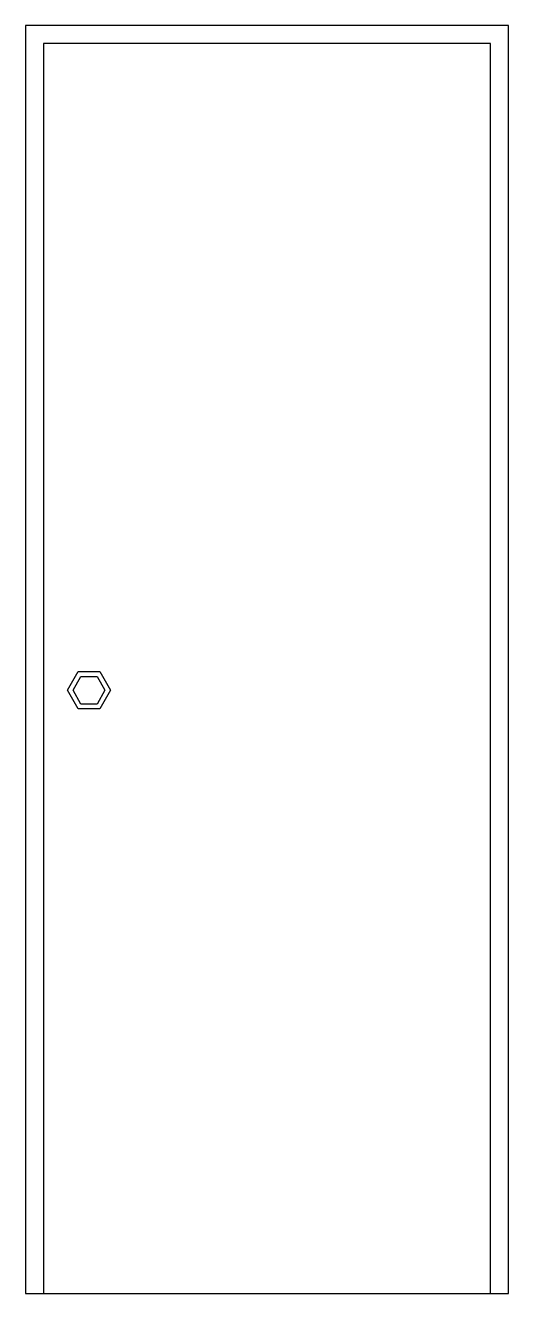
# Model space of a CAD drawing. Extents: x 9.54 to 10.34, y 35.57 to 37.67.
import ezdxf

# ---------------------------------------------------------------- set-up
doc = ezdxf.new("R2010")
doc.units = 0
doc.header["$MEASUREMENT"] = 0
doc.layers.get('0').update_dxf_attribs({"linetype": 'CONTINUOUS'})
doc.layers.add('DESNIVEL', color=1, linetype='CONTINUOUS')

msp = doc.modelspace()

# ---------------------------------------------------------------- linework, layer by layer
for points in [[(10.3354, 35.5678), (10.3354, 37.6678), (9.5354, 37.6678), (9.5354, 35.5678)], [(10.3054, 35.5678), (10.3054, 37.6378), (9.5654, 37.6378), (9.5654, 35.5678)]]:
    msp.add_lwpolyline(points)
for points in [[(9.6586, 36.5978), (9.6765, 36.5669), (9.6586, 36.536), (9.6229, 36.536), (9.605, 36.5669), (9.6229, 36.5978)], [(9.654, 36.5898), (9.6672, 36.5669), (9.654, 36.544), (9.6275, 36.544), (9.6143, 36.5669), (9.6275, 36.5898)]]:
    msp.add_lwpolyline(points, close=True)
at = {"layer": 'DESNIVEL'}
msp.add_line((9.5354, 35.5678), (10.3354, 35.5678), dxfattribs=at)

doc.saveas('drawing.dxf')
